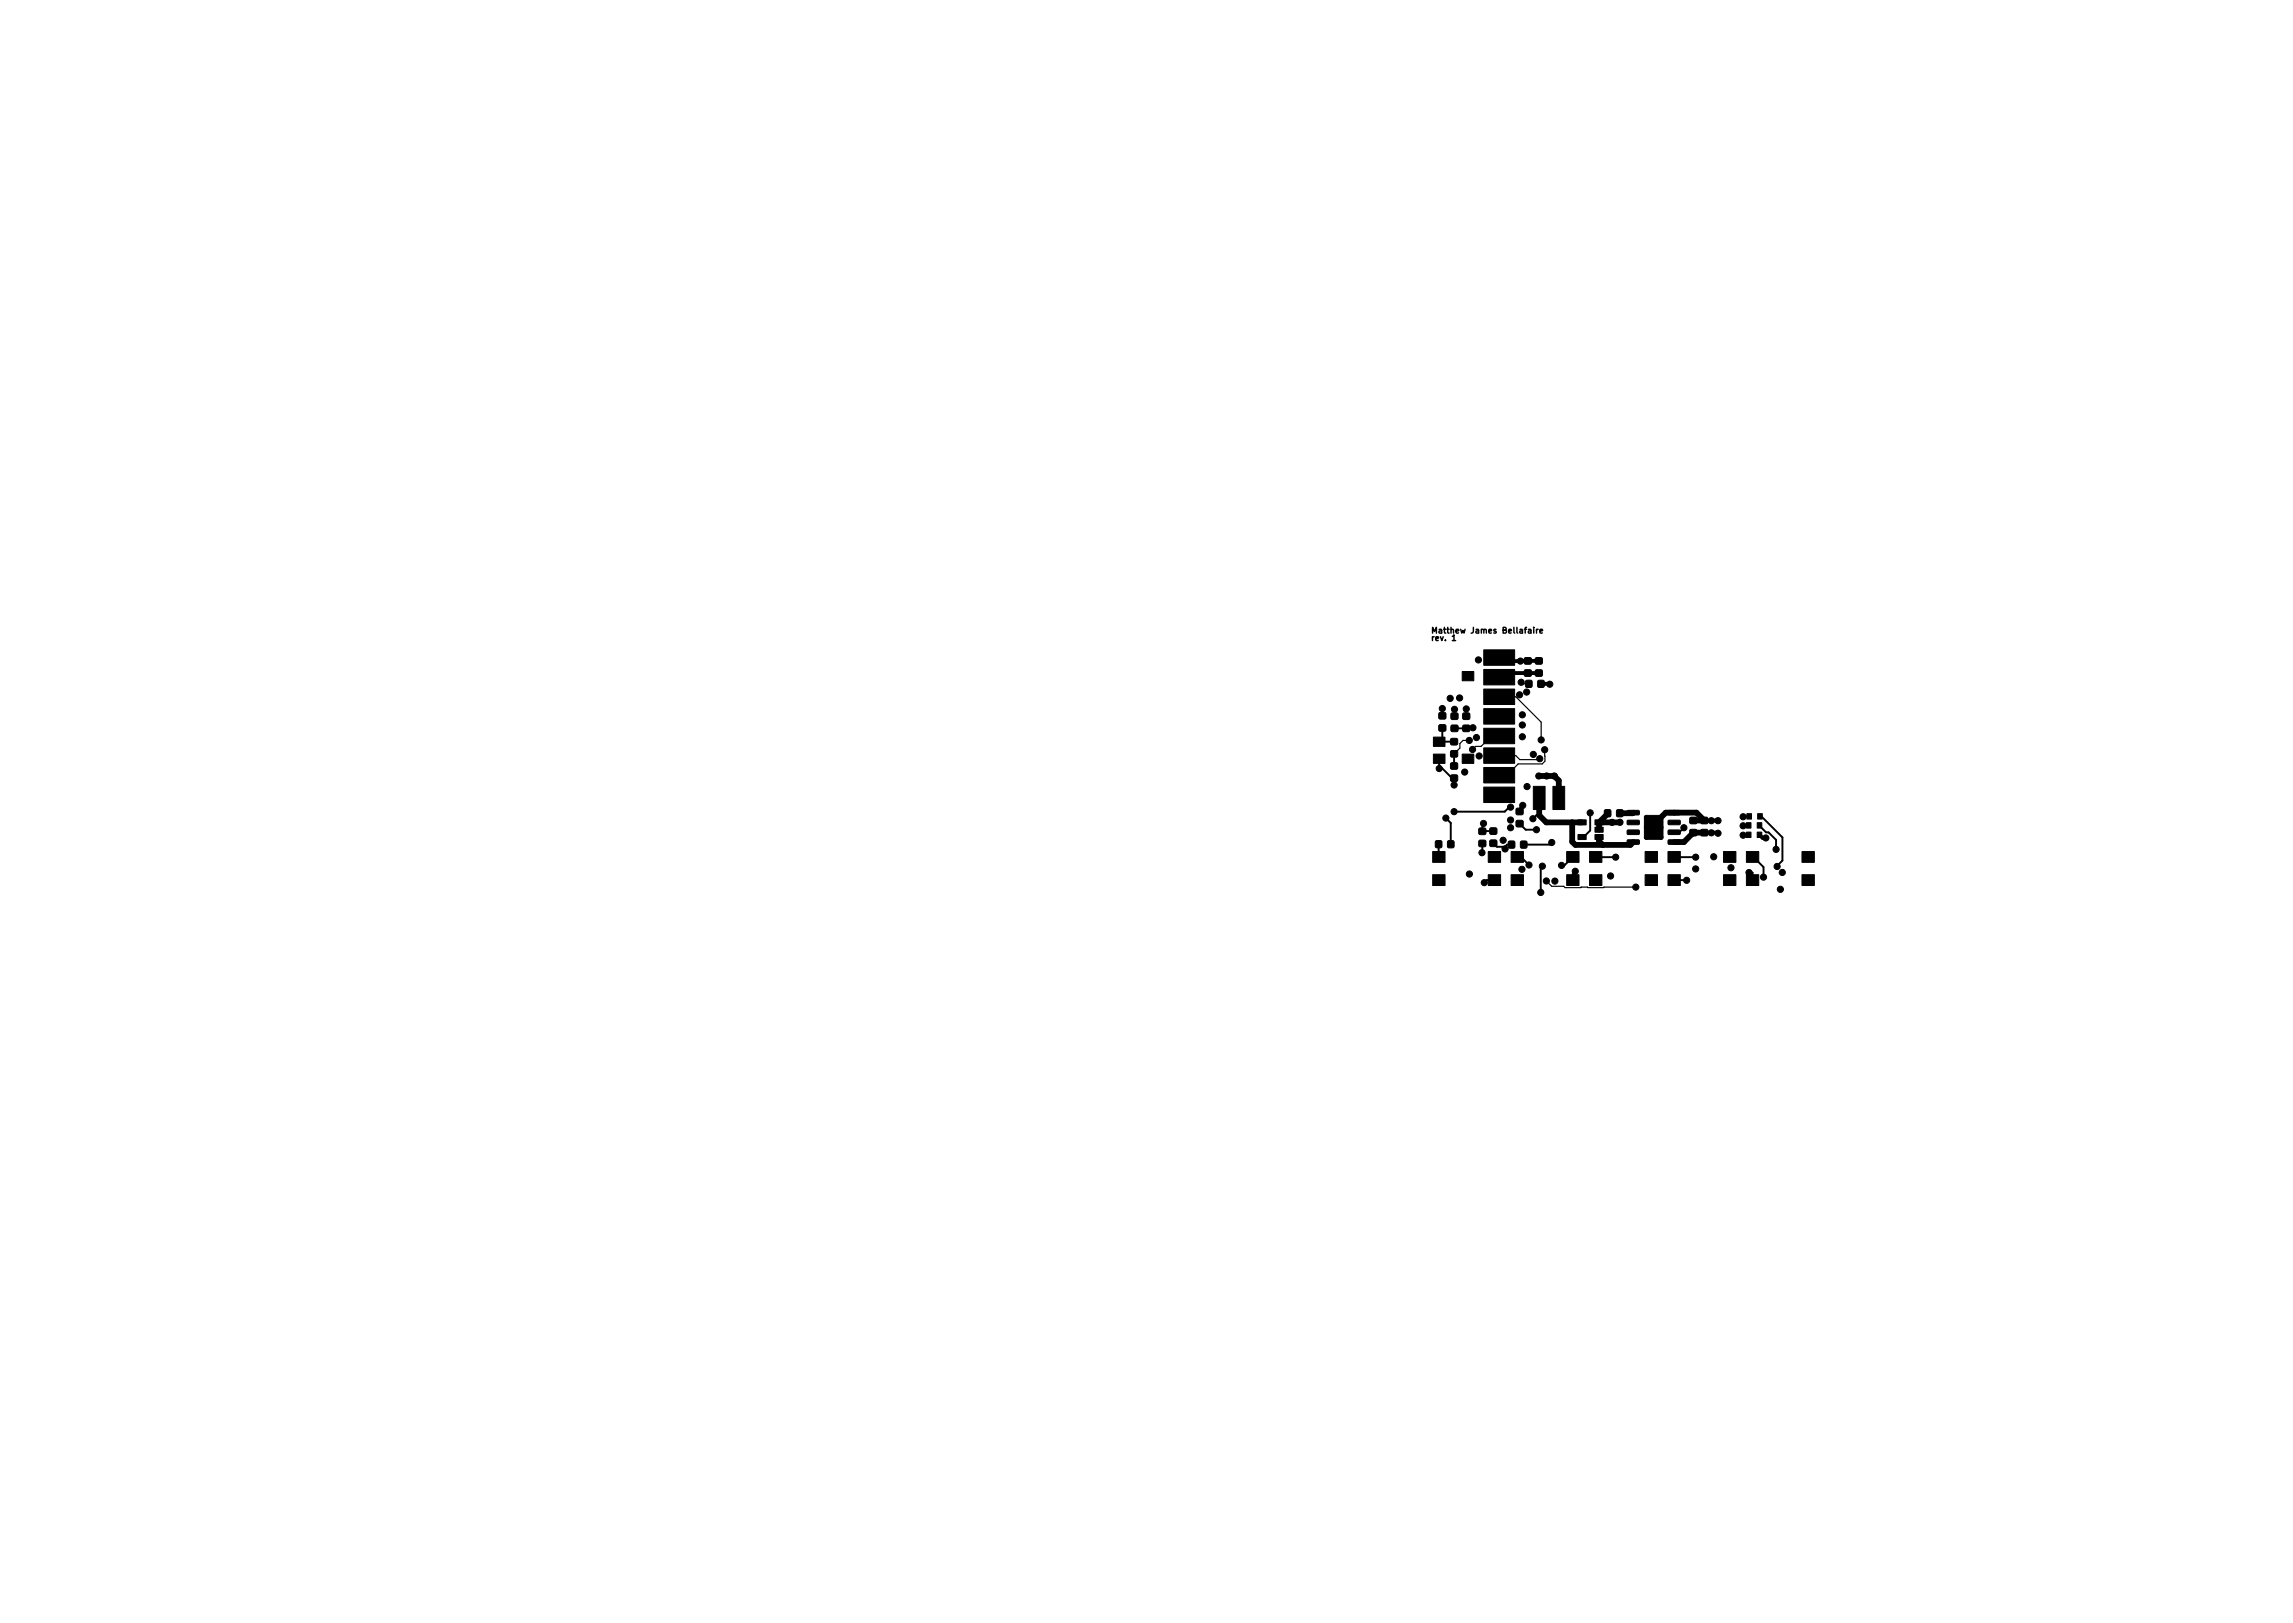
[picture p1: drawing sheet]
<svg xmlns="http://www.w3.org/2000/svg" width="297mm" height="210mm" viewBox="0 0 297 210" stroke-linecap="round" stroke-linejoin="round" font-family="sans-serif">
<defs><g id="words">
<g font-size="1">
<text x="185.7" y="83">rev. 1</text>
<text x="186.3" y="82.1">Matthew James Bellafaire</text>
</g>
</g></defs>
<path d="M185.6 82v-.7l.2 .5 .3-.5v.7M199.5 81.8l.3-.1v-.1l-.2-.1-.1 .1v.4h.3" fill="none" stroke="#000" stroke-width=".19"/>
<g fill="#000" stroke="#000" stroke-width=".13">
<path d="M186.4 92.4l.8-.1 .1 .2v.6l-.2 .1-.7-.1v-.2zM186.4 93.9h.8l.1 .2v.6h-.2h-.7v-.2zM185.7 95.5h1.5v1.2h-1.5zM185.7 97.7h1.5v1.2h-1.5zM188 97.3h.8v.1v.6l-.2 .1-.6-.1-.1-.1zM188 95.7h.8v.2v.5l-.2 .1h-.6l-.1-.2zM188 98.9l.8-.1v.2v.6l-.2 .1-.6-.1-.1-.1zM188 92.4h.8l.1 .2-.1 .5-.1 .1h-.7l-.1-.2zM188 94h.8l.1 .1-.1 .6-.1 .1-.7-.1-.1-.1zM189.5 94h.8l.1 .1v.6l-.2 .1-.7-.1v-.1zM189.5 92.4h.8l.1 .2v.5l-.2 .1h-.7v-.2zM189.4 97.7h1.5v1.2h-1.5z"/>
<path d="M189.4 87h1.5v1.2h-1.5zM192.2 96.9h4v2h-4zM192.2 94.3h4v2h-4zM192.2 91.8h4v2h-4zM192.2 89.3h4v2h-4zM192.2 86.7h4v2h-4zM192.2 84.2h4v2h-4zM197.5 86.8h.8l.1 .2-.1 .6h-.1h-.7l-.1-.2zM197.5 85.2h.8l.1 .2-.1 .6-.1 .1-.7-.1-.1-.2zM197.7 88.2l.6-.1 .1 .1 .1 .6-.1 .2-.6 .1-.1-.1zM198.9 85.2h.8l.1 .2v.6l-.2 .1-.7-.1v-.2zM198.9 86.8h.8l.1 .2v.6h-.2h-.7v-.2z"/>
<path d="M199.2 88.2l.6-.1 .2 .1 .1 .6-.1 .2-.6 .1-.2-.1zM186 109l.6-.1 .1 .1 .1 .6-.1 .2h-.6h-.1zM185.6 113.3h1.6v1.4h-1.6zM185.6 110.3h1.6v1.4h-1.6zM187.6 109l.6-.1 .1 .1 .1 .6-.1 .2h-.6h-.2zM188 100.4h.8v.2v.6h-.2h-.6l-.1-.2zM192.2 102h4v2h-4zM192.2 99.4h4v2h-4zM191.6 108.9h.8l.1 .1-.1 .6-.1 .1h-.7l-.1-.2zM191.6 107.3h.8l.1 .2-.1 .5-.1 .1h-.7l-.1-.2zM193 108.9h.8l.1 .1v.6l-.2 .1-.6-.1-.1-.1zM193 107.3h.8l.1 .1v.6l-.2 .1h-.6l-.1-.2z"/>
<path d="M192.8 113.3h1.6v1.4h-1.6zM192.8 110.3h1.6v1.4h-1.6zM195.4 109l.6-.1 .2 .1v.7v.1l-.6 .1-.2-.1zM196.4 104.8l.8-.1 .1 .2v.6l-.2 .1-.6-.1-.1-.2zM196.4 106.3h.8l.1 .2v.6h-.2h-.6l-.1-.2zM195.8 110.3h1.6v1.4h-1.6zM195.8 113.3h1.6v1.4h-1.6zM197 109l.6-.1 .2 .1v.7l-.1 .1-.5 .1-.2-.1zM198.6 101.9h1.6v3h-1.6zM201.2 101.9h1.5v3h-1.5zM203 110.3h1.6v1.4h-1.6zM203 113.3h1.6v1.4h-1.6z"/>
<path d="M204.4 106.2h1.1v.7h-1.1zM204.4 108.1h1.1v.7h-1.1zM205.9 113.3h1.6v1.4h-1.6zM205.9 110.3h1.6v1.4h-1.6zM206.6 108.1h1.1v.7h-1.1zM206.6 107.2h1.1v.6h-1.1zM206.6 106.2h1.1v.7h-1.1zM207.9 104.9h.6l.1 .1 .1 .6-.1 .2h-.6l-.1-.1zM209.5 104.9h.5l.2 .1 .1 .6-.1 .2h-.6l-.2-.1zM210.8 105h1.5l.1 .1v.4l-.2 .1h-1.3l-.1-.2zM210.8 106.3h1.5l.1 .1v.3l-.2 .1h-1.3l-.1-.1zM210.8 107.6l1.5-.1 .1 .1v.4l-.2 .1h-1.3l-.1-.1z"/>
<path d="M210.8 108.8h1.5l.1 .1v.4l-.2 .1h-1.3l-.1-.1zM213.1 113.3h1.6v1.4h-1.6zM213.1 110.3h1.6v1.4h-1.6zM213.1 105.7l.2-.1h1.9l.2 .1v2.8l-.1 .2h-2l-.2-.1-.1-2.7zM216.1 108.8h1.5l.1 .1v.4l-.2 .1h-1.3l-.1-.1zM216.1 107.6l1.5-.1 .1 .1v.4l-.2 .1h-1.3l-.1-.1zM216.1 106.3h1.5l.1 .1v.3l-.2 .1h-1.3l-.1-.1zM216.1 105h1.5l.1 .1v.4l-.2 .1h-1.3l-.1-.2zM216.1 110.3h1.6v1.4h-1.6zM216.1 113.3h1.6v1.4h-1.6zM218.9 105.9h.8l.1 .2v.6h-.2h-.6l-.1-.2zM218.9 107.5h.8l.1 .1v.6l-.2 .1h-.6l-.1-.2z"/>
<path d="M220.4 107.5h.8l.1 .1-.1 .6-.2 .1h-.6l-.1-.2zM220.4 105.9h.8l.1 .2-.1 .6h-.2h-.6l-.1-.2zM223.3 110.3h1.6v1.4h-1.6zM223.3 113.3h1.6v1.4h-1.6zM226.2 107.8h.6v.7h-.6zM226.2 106.6h.6v.7h-.6zM226.3 105.4h.6v.7h-.6zM227.6 107.8h.6v.7h-.6zM227.6 106.6h.6v.7h-.6zM227.7 105.4h.6v.7h-.6zM226.2 113.3h1.6v1.4h-1.6zM226.2 110.3h1.6v1.4h-1.6z"/>
<path d="M233.4 113.3h1.6v1.4h-1.6zM233.4 110.3h1.6v1.4h-1.6z"/>
<circle cx="186.4" cy="99.6" r=".4"/>
<circle cx="186.8" cy="91.8" r=".4"/>
<circle cx="187.9" cy="90.5" r=".4"/>
<circle cx="188.4" cy="91.9" r=".4"/>
<circle cx="189.1" cy="90.4" r=".4"/>
<circle cx="189.9" cy="91.8" r=".4"/>
<circle cx="190.3" cy="95.9" r=".4"/>
<circle cx="190.8" cy="97.1" r=".4"/>
<circle cx="190.8" cy="94.3" r=".4"/>
<circle cx="191.3" cy="95.5" r=".4"/>
<circle cx="191.5" cy="85.5" r=".4"/>
<circle cx="191.6" cy="97.9" r=".4"/>
<circle cx="194.3" cy="88.2" r=".4"/>
<circle cx="196.8" cy="90" r=".4"/>
<circle cx="197" cy="85.6" r=".4"/>
<circle cx="197.1" cy="88.4" r=".4"/>
<circle cx="197.2" cy="95.4" r=".4"/>
<circle cx="197.2" cy="92.6" r=".4"/>
<circle cx="197.2" cy="93.9" r=".4"/>
<circle cx="197.8" cy="89.7" r=".4"/>
<circle cx="198.6" cy="97.7" r=".4"/>
<circle cx="199.5" cy="98.3" r=".4"/>
<circle cx="199.6" cy="95.9" r=".4"/>
<circle cx="200.1" cy="97.1" r=".4"/>
<circle cx="200.8" cy="88.6" r=".4"/>
<circle cx="187.3" cy="106" r=".4"/>
<circle cx="188.4" cy="101.7" r=".4"/>
<circle cx="188.4" cy="105.2" r=".4"/>
<circle cx="189.7" cy="100" r=".4"/>
<circle cx="190.3" cy="113.2" r=".4"/>
<circle cx="192" cy="110.5" r=".4"/>
<circle cx="192.2" cy="106.7" r=".4"/>
<circle cx="192.3" cy="114.3" r=".4"/>
<circle cx="193.6" cy="111" r=".4"/>
<circle cx="194.2" cy="103" r=".4"/>
<circle cx="194.7" cy="108.9" r=".4"/>
<circle cx="195" cy="110" r=".4"/>
<circle cx="195.7" cy="107.2" r=".4"/>
<circle cx="195.7" cy="104.6" r=".4"/>
<circle cx="195.7" cy="106.2" r=".4"/>
<circle cx="197.2" cy="112.6" r=".4"/>
<circle cx="197.3" cy="104.3" r=".4"/>
<circle cx="197.8" cy="101.9" r=".4"/>
<circle cx="198.1" cy="112.1" r=".4"/>
<circle cx="198.6" cy="106.1" r=".4"/>
<circle cx="199" cy="107.5" r=".4"/>
<circle cx="199.3" cy="100.5" r=".4"/>
<circle cx="199.6" cy="115.6" r=".4"/>
<circle cx="199.8" cy="112.2" r=".4"/>
<circle cx="200.3" cy="114.1" r=".4"/>
<circle cx="200.4" cy="100.5" r=".4"/>
<circle cx="201" cy="109.1" r=".4"/>
<circle cx="201.3" cy="100.5" r=".4"/>
<circle cx="201.4" cy="114.1" r=".4"/>
<circle cx="202.3" cy="112.1" r=".4"/>
<circle cx="204.1" cy="112.9" r=".4"/>
<circle cx="206" cy="105.3" r=".4"/>
<circle cx="208.6" cy="113.5" r=".4"/>
<circle cx="208.8" cy="106.5" r=".4"/>
<circle cx="209.3" cy="111" r=".4"/>
<circle cx="209.9" cy="106.5" r=".4"/>
<circle cx="211.9" cy="114.9" r=".4"/>
<circle cx="213.3" cy="107.2" r=".25"/>
<circle cx="213.3" cy="105.9" r=".25"/>
<circle cx="213.3" cy="108.5" r=".25"/>
<circle cx="215.2" cy="107.2" r=".25"/>
<circle cx="215.2" cy="105.9" r=".25"/>
<circle cx="215.2" cy="108.5" r=".25"/>
<circle cx="218.1" cy="107.2" r=".4"/>
<circle cx="218.5" cy="114" r=".4"/>
<circle cx="219.7" cy="112.6" r=".4"/>
<circle cx="219.7" cy="111" r=".4"/>
<circle cx="221.7" cy="107.9" r=".4"/>
<circle cx="221.7" cy="106.3" r=".4"/>
<circle cx="222" cy="111" r=".4"/>
<circle cx="222.6" cy="106.3" r=".4"/>
<circle cx="222.6" cy="107.9" r=".4"/>
<circle cx="224.2" cy="112.4" r=".4"/>
<circle cx="225.8" cy="105.8" r=".4"/>
<circle cx="225.8" cy="107" r=".4"/>
<circle cx="225.8" cy="108.2" r=".4"/>
<circle cx="226.6" cy="113" r=".4"/>
<circle cx="228.4" cy="113.6" r=".4"/>
<circle cx="228.8" cy="108.6" r=".4"/>
<circle cx="230.1" cy="110" r=".4"/>
<circle cx="230.2" cy="112.3" r=".4"/>
<circle cx="230.6" cy="115.2" r=".4"/>
<circle cx="230.9" cy="113" r=".4"/>
</g>
<path d="M199.3 100.5h2l.6 .6v2.3M199.4 103.4v2.2l.9 .9h4.6M203.7 106.5v2.5l.4 .5h7.1l.4-.4M207.1 106.5l2.8 .1M207.1 108.4v.6l.5 .5M207.1 106.5v1M208.3 105.4l-1.2 1.1M211.6 105.3l-.1 .1h-1.7M215.2 105.9l.6-.6h4l1 1h-1.4M220.8 107.9h-1.4l-1.3 1.2h-1.2" fill="none" stroke="#000" stroke-width=".75"/>
<g fill="none" stroke="#000" stroke-width=".25">
<path d="M186.4 98.3v.8l1.7 1.7h.3M186.8 91.8v.9M186.8 94.3v1.4l-.4 .4h2M188.4 97.7v1.5M188.4 91.9v.9M188.4 94.4h1.5M189.9 91.8v1M186.4 109.4v1.6M187.3 106l.6 .6v2.8M192 109.3v1.2M192.2 106.7l-.2 .1v.9h1.4M193.4 109.2l.5 .5h1l.3-.3h.6"/>
<path d="M193.6 114h-1l-.3 .3M195.7 104.6h-.2l-.6 .6h-6.5M196.6 111h.4l1.1 1.1M196.8 106.7l.8 .8h1.4M197.3 104.3l-.5 .4v.4M199.4 105.6h-.4l-.4 .5M199.8 112.2l-.2 .2v3.2M201 109.1l-.3 .3h-3.3M203.8 111l-1.1 1.1h-.4M204.1 112.9l-.3 .3v.8M206 105.3v2.3l-.9 .8h-.2M206.7 111h2.6"/>
<path d="M216.9 114h1.6M216.9 111h2.8M218.1 107.2l-.5 .6h-.7M226.5 106.9l-.7 .1M226.5 108.1l-.7 .1M226.6 113l.4 .1v.9M226.6 105.8h-.8M227 111h.1l1.3 1.3v1.3M227.9 106.9l.9 .9h.3l1 1v1.2M228 105.8h.2l2.7 2.7v3l-.7 .8"/>
</g>
<g fill="#000">
<circle cx="199.3" cy="100.5" r=".38"/>
<circle cx="201.3" cy="100.5" r=".38"/>
</g>
<path d="M194.2 85.2l.5 .4h4.6M197 85.6h.1M199.3 87.2h-4.6l-.5 .5M199.6 88.6h1.2M220.8 106.3h1.8M220.8 107.9h1.7h.1M227.9 108.1l.4 .5h.5" fill="none" stroke="#000" stroke-width=".5"/>
<g fill="none" stroke="#000" stroke-width=".15">
<path d="M186.4 98.3v1.3M190.3 95.9h-.8l-.4 .4v.6l-.7 .8M194.2 90.3h2.2l3.2 3.3v2.3M194.2 97.9h2.2l.5 .5h2.4l.2-.1M194.2 95.3h-1l-1.3 1.4h-.7l-.4 .4M197.1 88.4l.2 .2h.7M199.6 95.9h.1M200.1 97.1v1.5l-.3 .4h-3.1l-1.5 1.4h-1M188.4 100.8v.9M200.3 114.1l.7 .7h1.6l.1 .2 2.1-.1M204.8 114.9h.1M204.8 114.9h.8"/>
<path d="M205.6 114.9h2.2M205.6 114.9h.1M207.8 114.9h4.1M207.8 114.9h.1"/>
</g>
<use href="#words"/>
</svg>
